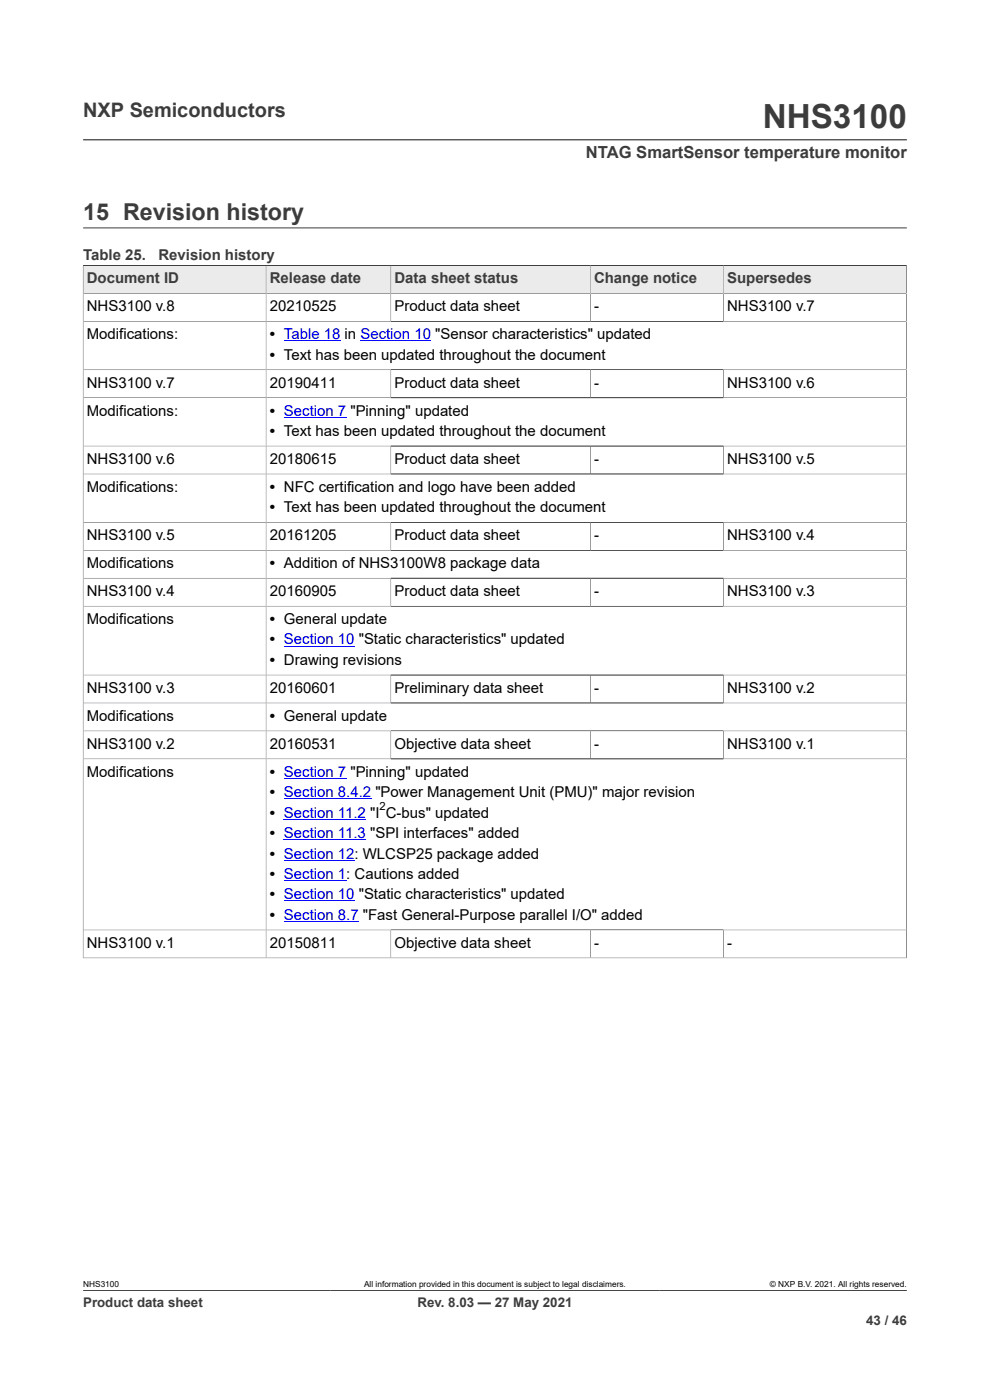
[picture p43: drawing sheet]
<svg xmlns="http://www.w3.org/2000/svg" width="210mm" height="297mm" viewBox="0 0 210 297" stroke-linecap="round" stroke-linejoin="round" font-family="sans-serif">
<defs><g id="words">
<text font-size="7.1" fill="#3c3c3c" x="161.8" y="27.2">NHS3100</text>
<text font-size="4.9" fill="#3c3c3c" x="17.6" y="46.6">15 Revision history</text>
<text font-size="4.2" fill="#3c3c3c" x="17.6" y="24.8">NXP Semiconductors</text>
<text font-size="3.5" fill="#3c3c3c" x="124.3" y="33.5">NTAG SmartSensor temperature monitor</text>
<g font-size="3.2" fill="#3c3c3c">
<text x="17.6" y="55.2">Table 25.</text>
<text x="33.6" y="55.2">Revision history</text>
<text x="18.4" y="60.1">Document ID</text>
<text x="57.2" y="60.1">Release date</text>
<text x="83.7" y="60.1">Data sheet status</text>
<text x="126" y="60.1">Change notice</text>
<text x="154.2" y="60.1">Supersedes</text>
</g>
<g font-size="3.2">
<text x="18.4" y="66">NHS3100 v.8</text>
<text x="18.4" y="72">Modifications:</text>
<text x="57.2" y="66">20210525</text>
<text x="57.2" y="72">• Table 18 in Section 10 &quot;Sensor characteristics&quot; updated</text>
<text x="83.7" y="66">Product data sheet</text>
<text x="126" y="66">-</text>
<text x="154.2" y="66">NHS3100 v.7</text>
<text x="57.2" y="76.3">• Text has been updated throughout the document</text>
<text x="18.4" y="82.2">NHS3100 v.7</text>
<text x="57.2" y="82.2">20190411</text>
<text x="83.7" y="82.2">Product data sheet</text>
<text x="126" y="82.2">-</text>
<text x="154.2" y="82.2">NHS3100 v.6</text>
<text x="18.4" y="88.1">Modifications:</text>
<text x="57.2" y="88.1">• Section 7 &quot;Pinning&quot; updated</text>
<text x="57.2" y="92.5">• Text has been updated throughout the document</text>
<text x="18.4" y="98.4">NHS3100 v.6</text>
<text x="57.2" y="98.4">20180615</text>
<text x="83.7" y="98.4">Product data sheet</text>
<text x="126" y="98.4">-</text>
<text x="154.2" y="98.4">NHS3100 v.5</text>
<text x="18.4" y="104.3">Modifications:</text>
<text x="57.2" y="104.3">• NFC certification and logo have been added</text>
<text x="57.2" y="108.7">• Text has been updated throughout the document</text>
<text x="18.4" y="114.6">NHS3100 v.5</text>
<text x="57.2" y="114.6">20161205</text>
<text x="83.7" y="114.6">Product data sheet</text>
<text x="126" y="114.6">-</text>
<text x="154.2" y="114.6">NHS3100 v.4</text>
<text x="18.4" y="120.5">Modifications</text>
<text x="57.2" y="120.5">• Addition of NHS3100W8 package data</text>
<text x="18.4" y="126.5">NHS3100 v.4</text>
<text x="57.2" y="126.5">20160905</text>
<text x="83.7" y="126.5">Product data sheet</text>
<text x="126" y="126.5">-</text>
<text x="154.2" y="126.5">NHS3100 v.3</text>
<text x="18.4" y="132.4">Modifications</text>
<text x="57.2" y="132.4">• General update</text>
<text x="57.2" y="136.7">• Section 10 &quot;Static characteristics&quot; updated</text>
<text x="57.2" y="141.1">• Drawing revisions</text>
<text x="18.4" y="147">NHS3100 v.3</text>
<text x="57.2" y="147">20160601</text>
<text x="83.7" y="147">Preliminary data sheet</text>
<text x="126" y="147">-</text>
<text x="154.2" y="147">NHS3100 v.2</text>
<text x="18.4" y="152.9">Modifications</text>
<text x="57.2" y="152.9">• General update</text>
<text x="18.4" y="158.8">NHS3100 v.2</text>
<text x="57.2" y="158.8">20160531</text>
<text x="83.7" y="158.8">Objective data sheet</text>
<text x="126" y="158.8">-</text>
<text x="154.2" y="158.8">NHS3100 v.1</text>
<text x="18.4" y="164.8">Modifications</text>
<text x="57.2" y="164.8">• Section 7 &quot;Pinning&quot; updated</text>
<text x="57.2" y="169.1">• Section 8.4.2 &quot;Power Management Unit (PMU)&quot; major revision</text>
<text x="57.2" y="173.4">• Section 11.2 &quot;I C-bus&quot; updated</text>
<text x="57.2" y="177.8">• Section 11.3 &quot;SPI interfaces&quot; added</text>
<text x="57.2" y="182.1">• Section 12: WLCSP25 package added</text>
<text x="57.2" y="186.5">• Section 1: Cautions added</text>
<text x="57.2" y="190.8">• Section 10 &quot;Static characteristics&quot; updated</text>
<text x="57.2" y="195.1">• Section 8.7 &quot;Fast General-Purpose parallel I/O&quot; added</text>
<text x="18.4" y="201.1">NHS3100 v.1</text>
<text x="57.2" y="201.1">20150811</text>
<text x="83.7" y="201.1">Objective data sheet</text>
<text x="126" y="201.1">-</text>
<text x="154.2" y="201.1">-</text>
</g>
<g font-size="2.8" fill="#3c3c3c">
<text x="17.6" y="277.3">Product data sheet</text>
<text x="88.6" y="277.3">Rev. 8.03 — 27 May 2021</text>
<text x="183.7" y="281">43 / 46</text>
</g>
<text font-size="2.4" x="80.5" y="171.8">2</text>
<g font-size="1.8">
<text x="17.6" y="273.1">NHS3100</text>
<text x="77.2" y="273.1">All information provided in this document is subject to legal disclaimers.</text>
<text x="163.3" y="273.1">© NXP B.V. 2021. All rights reserved.</text>
</g>
</g></defs>
<path d="M17.6 29.7h174.8M17.6 56.3h174.7M17.6 48.3h174.8" fill="none" stroke="#3c3c3c" stroke-width=".21"/>
<path d="M17.7 56.4h38.7v5.8h-38.7z" fill="#ebebeb"/>
<path d="M17.6 56.3h38.8v5.9h-38.8z" fill="none" stroke="#3c3c3c" stroke-width=".21"/>
<path d="M56.5 56.4h26.3v5.8h-26.3z" fill="#ebebeb"/>
<path d="M56.4 56.3h26.5v5.9h-26.5z" fill="none" stroke="#3c3c3c" stroke-width=".21"/>
<path d="M83 56.4h42.2v5.8h-42.2z" fill="#ebebeb"/>
<path d="M82.9 56.3h42.3v5.9h-42.3z" fill="none" stroke="#3c3c3c" stroke-width=".21"/>
<path d="M125.3 56.4h28.1v5.8h-28.1z" fill="#ebebeb"/>
<path d="M125.2 56.3h28.3v5.9h-28.3z" fill="none" stroke="#3c3c3c" stroke-width=".21"/>
<path d="M153.5 56.4h38.7v5.8h-38.7z" fill="#ebebeb"/>
<g fill="none" stroke="#3c3c3c" stroke-width=".21">
<path d="M17.6 56.3h174.7v147M153.5 56.3v11.9M17.6 78.4h174.7M56.4 62.2v141M82.9 62.2v6M82.9 78.4v6M125.2 62.2v6M125.2 78.4v6M153.5 78.4v6M192.3 62.2h-174.7v141.1M192.3 68.2h-174.7M17.6 84.4h174.7"/>
<path d="M82.9 94.6v6M125.2 94.6v6M153.5 94.6v6M192.3 94.6h-174.7M17.6 100.6h174.7M17.6 110.8h174.7M82.9 110.8v5.9M125.2 110.8v5.9M153.5 110.8v5.9M192.3 116.7h-174.7M17.6 122.7h174.7M82.9 122.7v5.9"/>
<path d="M125.2 122.7v5.9M153.5 122.7v5.9M192.3 128.6h-174.7M17.6 143.2h174.7M17.6 149.1h174.7M82.9 143.2v5.9M82.9 155.1v5.9M125.2 143.2v5.9M125.2 155.1v5.9M153.5 143.2v5.9M153.5 155.1v5.9M192.3 155.1h-174.7"/>
<path d="M17.6 161h174.7M17.6 197.3h174.7M82.9 197.3v5.9M125.2 197.3v5.9M153.5 197.3v5.9M17.6 203.2h174.7M17.6 273.8h174.8"/>
</g>
<path d="M60.2 72.3h12M76.4 72.3h15M60.2 88.5h13.2M60.2 137.1h15M60.2 165.1h13.2M60.2 169.4h18.5M60.2 173.8h17.4M60.2 178.1h17.4M60.2 182.5h15M60.2 186.8h13.2M60.2 191.1h15M60.2 195.5h15.9" fill="none" stroke="#00f" stroke-width=".21"/>
<use href="#words"/>
</svg>
